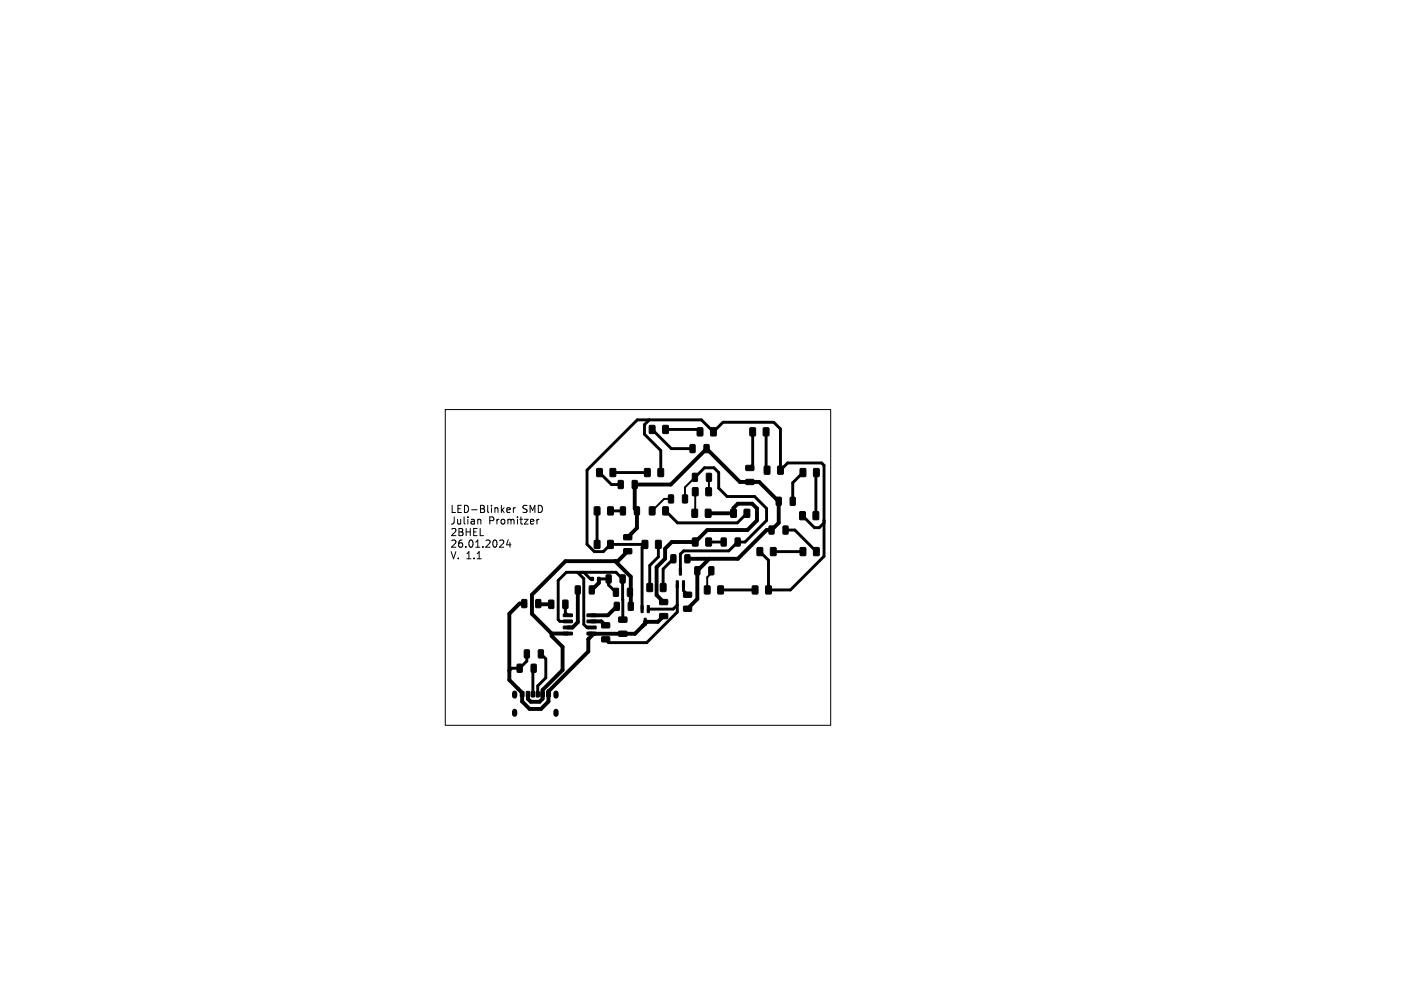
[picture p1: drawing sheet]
<svg xmlns="http://www.w3.org/2000/svg" width="297mm" height="210mm" viewBox="0 0 297 210" stroke-linecap="round" stroke-linejoin="round" font-family="sans-serif">
<defs><g id="words">
<g font-size="2.1">
<text x="94" y="107.2">LED-Blinker</text>
<text x="109" y="107.2">SMD</text>
<text x="94" y="109.6">Julian</text>
<text x="94" y="112">2BHEL</text>
<text x="102" y="109.6">Promitzer</text>
<text x="94" y="114.4">26.01.2024</text>
<text x="94" y="116.8">V. 1.1</text>
</g>
</g></defs>
<path d="M93 85.5h80.5v65.9h-80.5zM99.7 116.6h.8M100 108.4l.4 .2v.8M105.1 112.8l.1 .2v.4l-.9 .8h.9M105.9 106.5l.7-.2-.1-.2-.4-.1-.2 .2v.7h.6M106.2 112.7l-.4 1h.9M106.5 113.2v1M107.2 106v1M107.7 106l-.5 .3M112.2 108.4v1M112.6 108.4l-.4 .3" fill="none" stroke="#000" stroke-width=".21"/>
<g fill="#000" stroke="#000" stroke-width=".21">
<path d="M124.7 97.8h.9l.2 .1v1.4l-.1 .2h-.9l-.2-.1zM127.5 97.8h.9l.2 .1v1.4l-.1 .2h-.9l-.2-.1zM134.7 97.8h.9l.2 .1v1.4l-.1 .2h-.9l-.2-.1zM135.7 88.8h.9l.2 .1v1.4l-.1 .2h-.9l-.2-.1zM137.5 97.8h.9l.2 .1v1.4l-.1 .2h-.9l-.2-.1zM138.5 88.8h.9l.2 .1v1.4l-.1 .2h-.9l-.2-.1zM144.7 98.8h.8l.2 .1v1.4l-.1 .2h-.8l-.2-.1zM144.2 92.8h.8l.2 .1v1.4l-.1 .2h-.8l-.2-.1zM145.7 89.3h.9l.2 .1v1.4l-.1 .2h-.9l-.2-.1zM147.6 98.8h.8l.2 .1v1.4l-.1 .2h-.7l-.3-.1zM147.1 92.8h.8l.2 .1v1.4l-.1 .2h-.7l-.3-.1zM148.5 89.3h.9l.2 .1v1.4l-.1 .2h-.9l-.2-.1z"/>
<path d="M155.8 97.2l1.5-.1 .2 .3v.7l-.3 .2-1.3-.1-.2-.2zM156.7 89.3h.9l.2 .1v1.4l-.1 .2h-.9l-.2-.1zM159.5 89.3h.9l.2 .1v1.4l-.1 .2h-.9l-.2-.1zM159.7 97.3h.9l.2 .1v1.4l-.1 .2h-.9l-.2-.1zM162.5 97.3h.9l.2 .1v1.4l-.1 .2h-.9l-.2-.1zM167.2 97.8h.9l.2 .1v1.4l-.1 .2h-.9l-.2-.1zM170 97.8h.9l.2 .1v1.4l-.1 .2h-.9l-.2-.1zM124.2 105.8h.9l.2 .1v1.4l-.1 .2h-.9l-.2-.1zM124.2 112.8h.9l.2 .1v1.4l-.1 .2h-.9l-.2-.1zM127 105.8h.9l.2 .1v1.4l-.1 .2h-.9l-.2-.1zM127 112.8h.9l.2 .1v1.4l-.1 .2h-.9l-.2-.1zM129.2 100.3h.8l.2 .1v1.4l-.1 .2h-.8l-.2-.1z"/>
<path d="M130.3 114.6l1.5-.1 .2 .3v.7l-.3 .1h-1.3l-.2-.2zM130.3 111.7l1.5-.1 .2 .2v.8l-.3 .1h-1.3l-.2-.2zM129.6 105.8h.8l.3 .1v1.4l-.2 .2h-.7l-.2-.1zM132.1 100.3h.8l.2 .1v1.4l-.1 .2h-.7l-.3-.1zM132.5 105.8h.8l.3 .1v1.4l-.2 .2h-.7l-.2-.1zM134.2 112.8h.9l.2 .1v1.4l-.1 .2h-.9l-.2-.1zM135.7 105.8h.9l.2 .1v1.4l-.1 .2h-.9l-.2-.1zM137 112.8h.9l.2 .1v1.4l-.1 .2h-.9l-.2-.1zM138.5 105.8h.9l.2 .1v1.4l-.1 .2h-.9l-.2-.1zM139.7 103.3h.8l.2 .1v1.4l-.1 .2h-.8l-.2-.1zM140.2 115.8h.8l.2 .1v1.4l-.1 .2h-.8l-.2-.1zM141.9 118.6h.4v1.5l-.4-.1z"/>
<path d="M142.6 103.3h.8l.2 .1v1.4l-.1 .2h-.7l-.3-.1zM143.1 115.8h.8l.2 .1v1.4l-.1 .2h-.7l-.3-.1zM144.7 112.3h.9l.2 .1v1.4l-.1 .2h-.9l-.2-.1zM144.7 101.8h.9l.2 .1v1.4l-.1 .2h-.9l-.2-.1zM145.2 118.3h.8l.2 .1v1.4l-.1 .2h-.8l-.2-.1zM144.6 106.3h.9l.2 .1v1.4l-.1 .2h-.9l-.2-.1zM147.5 112.3h.9l.2 .1v1.4l-.1 .2h-.9l-.2-.1zM147.5 101.8h.9l.2 .1v1.4l-.1 .2h-.9l-.2-.1zM148.1 118.3h.8l.2 .1v1.4l-.1 .2h-.7l-.3-.1zM147.4 106.3h.9l.2 .1v1.4l-.1 .2h-.9l-.2-.1zM150.7 112.3h.8l.2 .1v1.4l-.1 .2h-.8l-.2-.1zM152.7 106.3h.9l.2 .1v1.4l-.1 .2h-.9l-.2-.1z"/>
<path d="M153.6 112.3h.8l.2 .1v1.4l-.1 .2h-.7l-.3-.1zM155.5 106.3h.9l.2 .1v1.4l-.1 .2h-.9l-.2-.1zM155.8 100.1h1.5l.2 .2v.7l-.3 .2h-1.3l-.2-.3zM158.2 114.3h.9l.2 .1v1.4l-.1 .2h-.9l-.2-.1zM160.7 109.8h.8l.2 .1v1.4l-.1 .2h-.8l-.2-.1zM161 114.3h.9l.2 .1v1.4l-.1 .2h-.9l-.2-.1zM162.2 103.8h.8l.2 .1v1.4l-.1 .2h-.8l-.2-.1zM163.6 109.8h.8l.2 .1v1.4l-.1 .2h-.7l-.3-.1zM165.1 103.8h.8l.2 .1v1.4l-.1 .2h-.7l-.3-.1zM167.1 106.8h.9l.2 .1v1.4l-.1 .2h-.9l-.2-.1zM167.2 114.3h.9l.2 .1v1.4l-.1 .2h-.9l-.2-.1zM169.9 106.8h.9l.2 .1v1.4l-.1 .2h-.9l-.2-.1z"/>
<path d="M170 114.3h.9l.2 .1v1.4l-.1 .2h-.9l-.2-.1zM109 125.2l.8-.1 .2 .2 .1 1.3-.2 .3h-.7l-.2-.2zM109.5 135.7l.9-.1 .2 .2v1.3l-.2 .3h-.7l-.2-.2zM111.9 125.2l.8-.1 .3 .2v1.3l-.2 .3h-.7l-.2-.2zM112.5 135.7l.8-.1 .2 .2v1.3l-.1 .3h-.7l-.3-.2zM114.6 125.3l.9-.1 .2 .2v1.4l-.1 .2h-.8l-.2-.1zM117.6 125.3l.8-.1 .2 .2 .1 1.4-.2 .2h-.7l-.3-.1zM117.7 128.2h1.8l.1 .5h-1.9zM117.7 129.5l1.8-.1 .1 .5-1.9 .1zM117.7 130.7h1.8l.1 .5-1.9 .1zM117.7 132h1.8l.1 .5h-1.9zM120.2 122.3h.8l.2 .1v1.4l-.1 .2h-.7l-.3-.1z"/>
<path d="M123.4 120.5h.5v.7h-.5zM123.1 122.3h.8l.3 .1v1.4l-.2 .2h-.7l-.2-.1zM122.6 132h1.8l.1 .5h-1.8zM122.6 130.7h1.8l.1 .5-1.8 .1zM122.6 129.5l1.8-.1 .1 .5-1.8 .1zM122.6 128.2h1.8l.1 .5h-1.8zM124.8 120.5h.5v.7h-.5zM126.6 120.1l.8-.1 .3 .1v1.4l-.2 .2h-.7l-.2-.1zM125.7 130h1.5l.2 .2v.7l-.3 .2h-1.3l-.2-.3zM125.7 133l1.5-.1 .2 .3v.7l-.3 .1h-1.3l-.2-.2zM128.2 122.8h.8l.2 .1v1.4l-.1 .2h-.8l-.2-.1zM128.3 125.8l.8-.1 .3 .2v1.3l-.2 .2-.7 .1-.2-.2z"/>
<path d="M129.3 131.8l1.5-.1 .2 .3v.7l-.3 .2h-1.4l-.1-.3zM129.3 128.9l1.5-.1 .2 .2v.8l-.3 .1h-1.4l-.1-.2zM129.6 120.1l.8-.1 .2 .1v1.4l-.1 .2h-.8l-.2-.1zM131.1 122.8h.8l.2 .1v1.4l-.1 .2h-.7l-.3-.1zM131.3 125.8l.8-.1 .2 .2v1.3l-.1 .2-.8 .1-.2-.2zM133.9 126.4l.4 .1v1.4l-.4-.1zM134.6 129.1h.4l-.1 1.5-.4-.1zM135.2 121.8h.9l.2 .1v1.4l-.1 .2h-.9l-.2-.1zM135.2 126.4l.4 .1v1.4l-.4-.1zM138 121.8h.9l.2 .1v1.4l-.1 .2h-.9l-.2-.1zM137.8 128.1h1.5l.2 .2v.7l-.3 .2h-1.3l-.2-.3zM137.8 125.2l1.5-.1 .2 .3v.7l-.3 .1h-1.3l-.2-.2z"/>
<path d="M141.3 121.3h.4l-.1 1.4h-.4zM142.6 121.3h.4l-.1 1.4h-.4zM142.8 123.7l1.5-.1 .2 .2v.8l-.3 .1h-1.3l-.2-.2zM142.8 126.6l1.5-.1 .2 .3v.7l-.3 .1h-1.3l-.2-.2zM147.2 122.3h.9l.2 .1v1.4l-.1 .2h-.9l-.2-.1zM150 122.3h.9l.2 .1v1.4l-.1 .2h-.9l-.2-.1zM157.2 122.3h.9l.2 .1v1.4l-.1 .2h-.9l-.2-.1zM160 122.3h.9l.2 .1v1.4l-.1 .2h-.9l-.2-.1zM108.7 144.4l.6-.1 .1 .1-.1 1.1-.6-.1zM108 138.7l.8-.1 .3 .2v1.3l-.2 .3h-.7l-.2-.2zM110 144.4h.7l-.2 1.1-.6-.1zM111 144.4h.6l-.1 1.1-.5-.1z"/>
<path d="M111 138.7l.8-.1 .2 .2v1.3l-.1 .3h-.8l-.2-.2zM112 144.4h.6l-.1 1.1-.5-.1zM113 144.4h.7l-.1 1.1-.6-.1zM114.2 144.4l.6-.1 .1 .1-.1 1.1-.6-.1z"/>
</g>
<path d="M107.5 144.7v.6M107.5 148.5v.6M116.1 144.7v.6M116.1 148.5v.6" fill="none" stroke="#000" stroke-width="1.1"/>
<g fill="none" stroke="#000" stroke-width=".81">
<path d="M147.6 93.6l6.9 7h4.1l4 4v4.5l-1.5 1.6h-1l-6 6h-10.5M147.6 93.7l-7.5 7.4h-7.5v5.1l.4 .4v3.6l-1.9 1.9M147.6 93.6v.1M128.5 117.1l3.2 3.3v6.2M131.1 115.1l-2.1 2h-10.9l-7 7v4l4.1 4.2M145.6 118.7v6.3l-2 2.1M147.9 107.1h5.3v-1.1l.9-.9h3l1 1v2.6l-2 2h-8.4l-2.5 2.4h-4.9l-1.4 1.4v2.1l-1.8 1.8v5.8l1.5 1.5M148.1 116.7l-2.5 2.4M109.5 126h-1l-2.1 2.1v13.9l2.7 2.6v1.8l1.5 1.6h2.4l1.6-1.6v-2.2M112.6 126.1h2.5M115.2 132.3v.5l2.3 2.2v4.9l-4.2 4.1v1.9l-.6 .6h-1.8l-.6-.6v-1M115.2 132.3h3.4"/>
<path d="M120.7 123.1v6.8l-1.1 1.1h-1M123.6 129.7h2l1 1M124 132.3l-1.1 1.1v2.6l-8.3 8.3M125.1 120.9v.8l-1.5 1.4M128.8 126.6l-1.8 1.8h-3.4M135.1 129.8l-2.5 2.5h-9.6M138.6 128.6l-1.2 1.2h-2.6v.4"/>
</g>
<g fill="none" stroke="#000" stroke-width=".61">
<path d="M125.2 98.6l2.5 2.5h1.9M128 98.6h7.2M135.6 87.6l-1 1v2l3.4 3.4v4.6M136.2 89.6l4 4h4.4M139 89.6h6.7l.5 .5M145.1 99.6l2-2h2l1 1v3.3l1.8 1.7h5.7l2.5 2.5v2.6l-4.5 4.4h-1.5l-1.9 1.9h-9.4l-.7 .7v3.6M157.2 90.1v7l-.6 .6M160 90.1v7.9l.2 .1M167.7 98.6l-2.1 2.2v3.8M170.5 98.6l-.1 9M120.6 119.5l1.3 1.3v9.5l.7 .7h1.6M121.9 119.5l1.4 1.4h.4"/>
<path d="M124.7 106.6v7.1M127.5 106.6h2.6M137.5 113.7v2.5l-1.8 1.8v4.7M139 106.6l2.5 2.5h12.5l2-2M140.6 116.7l-2.1 2.1v3.9M143.6 116.7v.4M148 113.1h3.1M158.7 115.1l1.8 1.8v6.2h4.6l7-7v-19l-.5-.5h-7.1l-1.5 1.5v-8.6l-1.4-1.4h-10.6l-2 2-2.5-2.5h-13.4l-10.5 10.5v15.5l1.5 1.5h1.9l1.5-1.4h7.2l-.6 .5v12.9M161.5 115.1h6.2M164.1 110.7h1.9l4.5 4.4M167.6 107.6l2.5 2.5h1l1-1M110 136.5v1.5l-1.5 1.5h-1.6l-.5 .5"/>
<path d="M111.5 139.5l-.2 .2v5.2M113 136.5l1 1v4l-1.7 1.7v1.7M118.1 126.1v1.8l.5 .5M125.1 120.9h2v1.2l1.5 1.6M130 125.1l.1 .1M130.1 129.4l-.1-8.5-1.3-1.4h-10.4l-1.7 1.7v8.2l.3 .3h1.7M141.5 122v5.8l-6.4 6.3h-8l-.5-.5M141.5 126.3l-.9 .8h-5.2v.4M142.8 122v1.3l.8 .8M150.5 123.1h7.2"/>
</g>
<path d="M145.1 99.6l-2 2.1v2.4M148.1 99.6l-.1 3M140.1 104.1h-1.4l-2.6 2.5M145.2 102.6l-.1 4.5M148.6 119.1v.6M148.6 119.7l-.9 .8v2.6" fill="none" stroke="#000" stroke-width=".41"/>
<use href="#words"/>
</svg>
